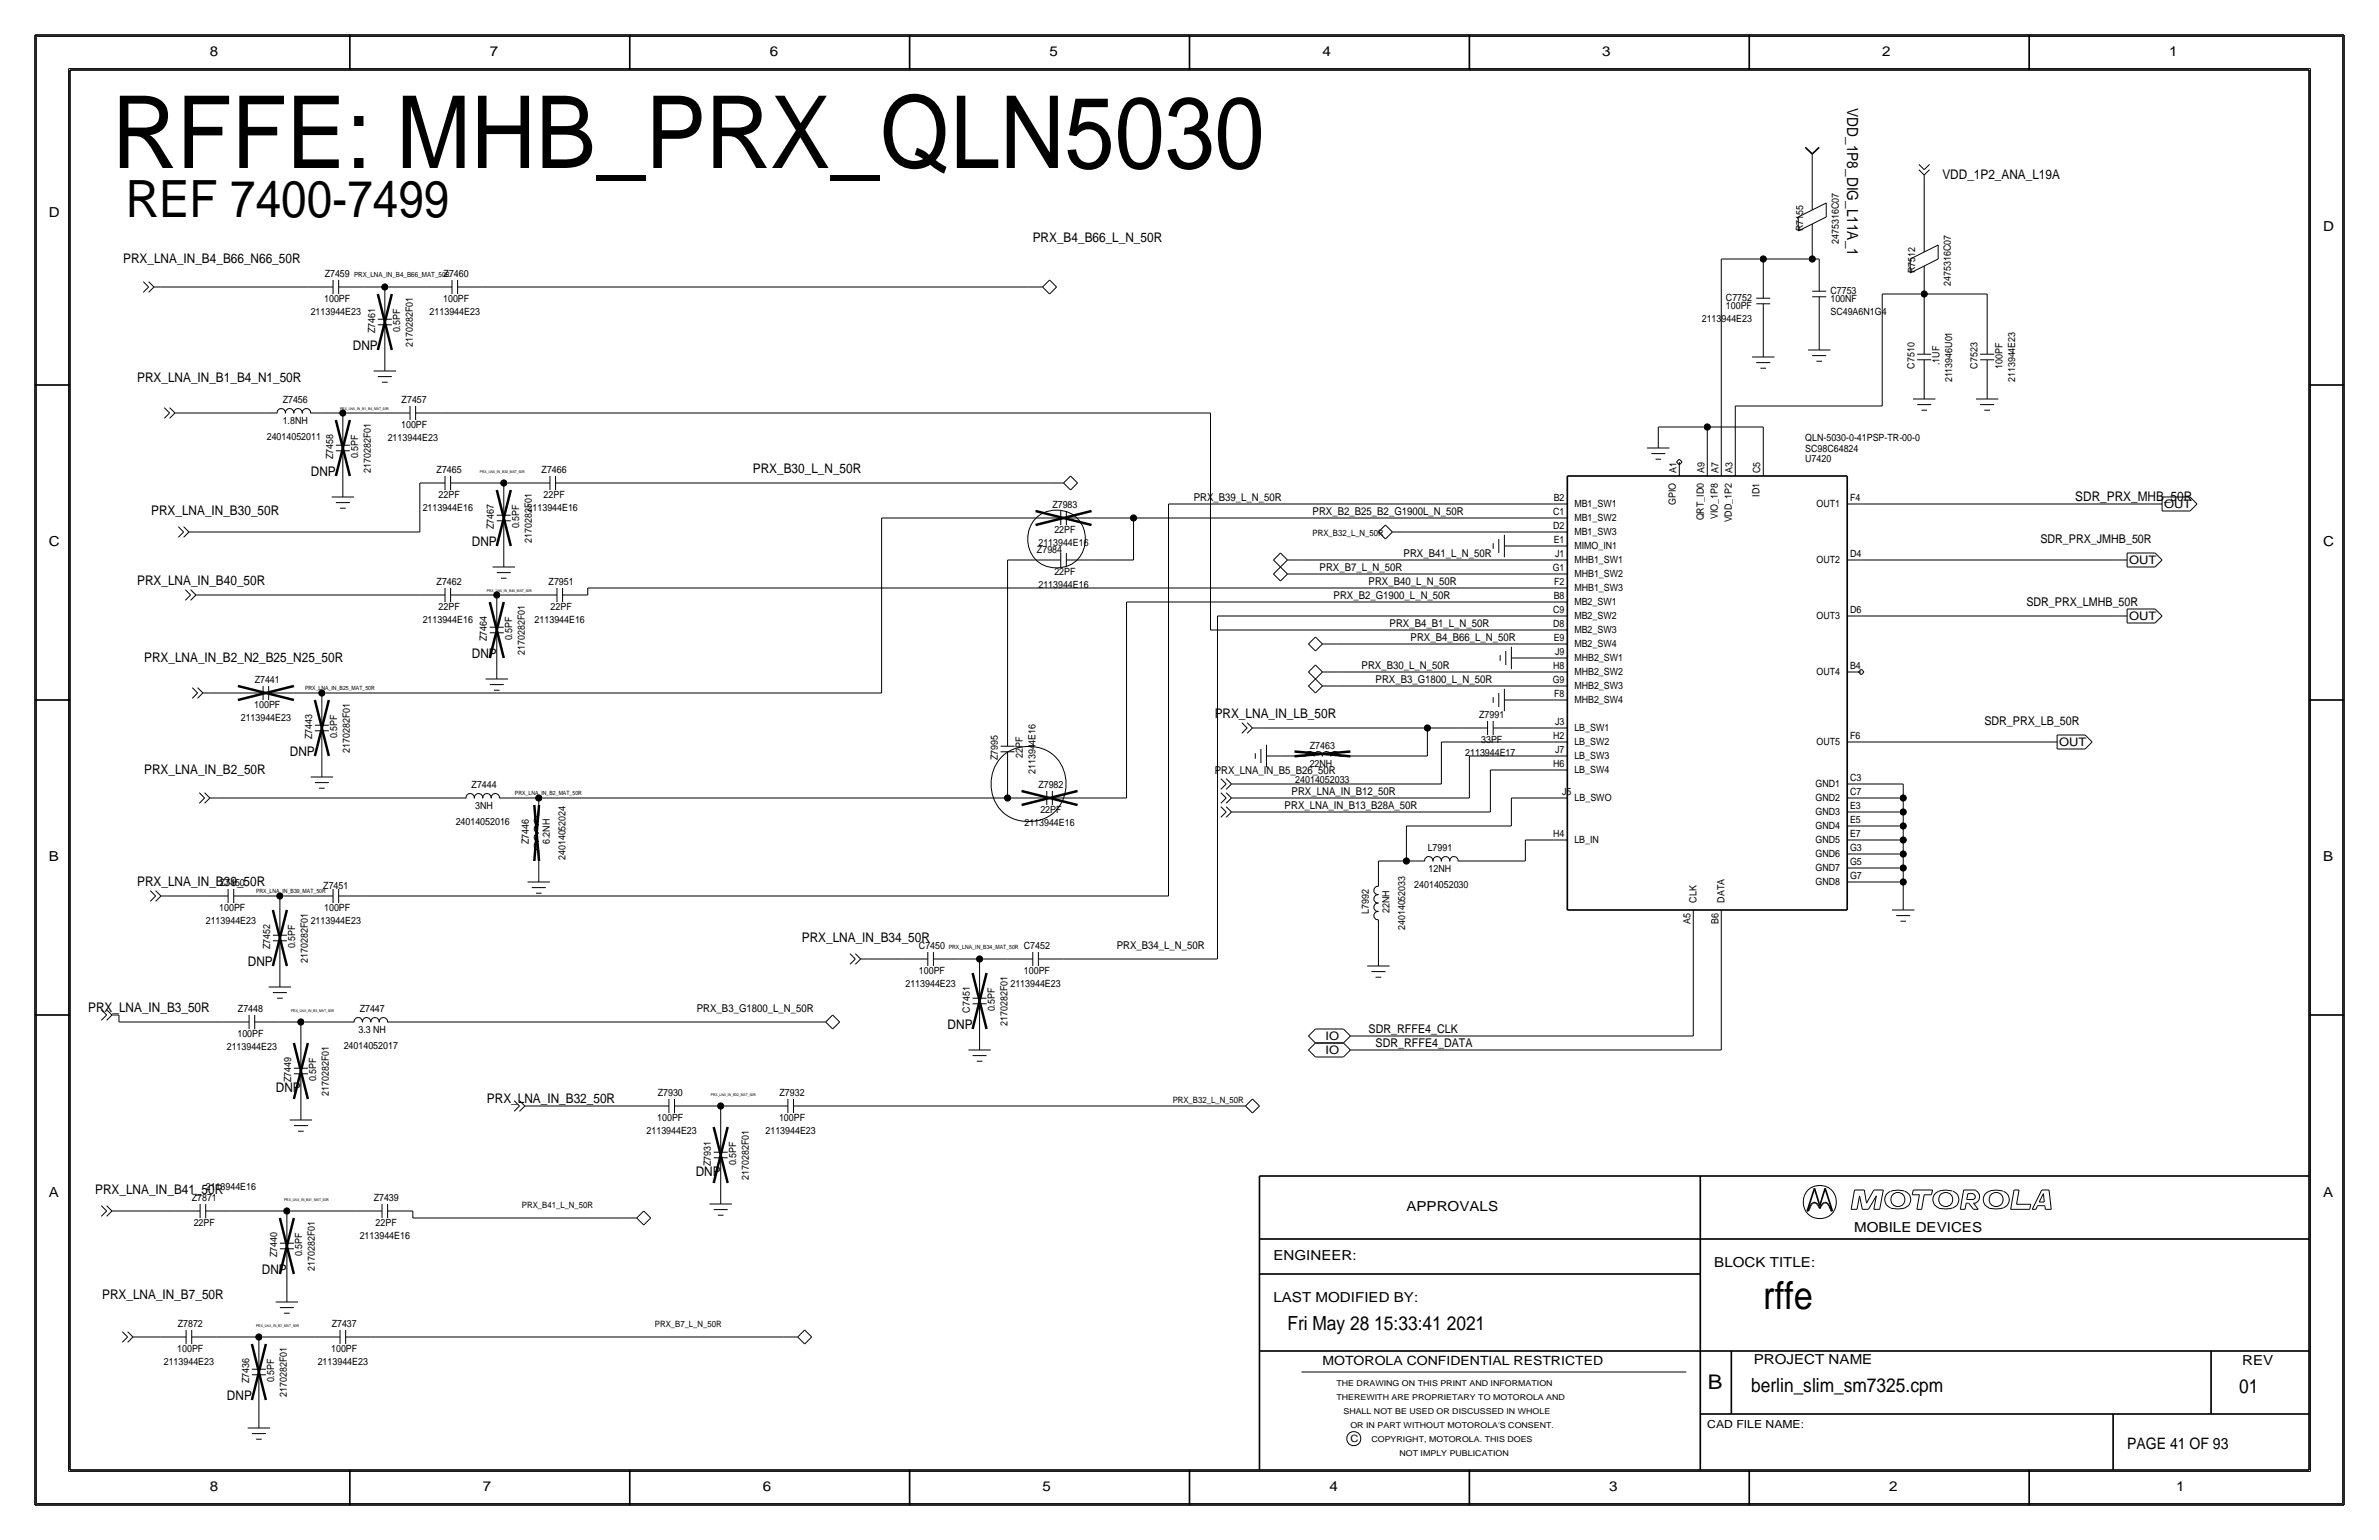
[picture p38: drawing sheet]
<svg xmlns="http://www.w3.org/2000/svg" width="432mm" height="279mm" viewBox="0 0 432 279" stroke-linecap="round" stroke-linejoin="round" font-family="sans-serif">
<defs><g id="words">
<text font-size="18.3" x="20.3" y="30.5">RFFE: MHB_PRX_QLN5030</text>
<text font-size="9.3" x="22.9" y="39.4">REF 7400-7499</text>
<text font-size="7" x="320" y="237.5">rffe</text>
<text font-size="3.7" x="310" y="252.1">B</text>
<g font-size="3.5">
<text x="233.7" y="241.3">Fri May 28 15:33:41 2021</text>
<text x="317.9" y="252.6">berlin_slim_sm7325.cpm</text>
<text x="406.4" y="252.7">01</text>
</g>
<text font-size="2.9" x="386.1" y="262.9">PAGE 41 OF 93</text>
<text font-size="2.8" x="335.3" y="19.6" transform="rotate(90 335.3 19.6)">VDD_1P8_DIG_L11A_1</text>
<g font-size="2.5">
<text x="38.1" y="10.2">8</text>
<text x="88.9" y="10.2">7</text>
<text x="139.7" y="10.2">6</text>
<text x="190.5" y="10.2">5</text>
<text x="240" y="10.2">4</text>
<text x="290.8" y="10.2">3</text>
<text x="341.6" y="10.2">2</text>
<text x="393.7" y="10.2">1</text>
<text x="8.9" y="39.4">D</text>
<text x="421.6" y="41.9">D</text>
<text x="8.9" y="99.1">C</text>
<text x="421.6" y="99.1">C</text>
<text x="8.9" y="156.2">B</text>
<text x="421.6" y="156.2">B</text>
<text x="8.9" y="217.2">A</text>
<text x="255.3" y="219.7">APPROVALS</text>
<text x="421.6" y="217.2">A</text>
<text x="336.5" y="223.5">MOBILE DEVICES</text>
<text x="231.1" y="228.6">ENGINEER:</text>
<text x="311.1" y="229.9">BLOCK TITLE:</text>
<text x="231.1" y="236.2">LAST MODIFIED BY:</text>
<text x="318.3" y="247.5">PROJECT NAME</text>
<text x="407" y="247.6">REV</text>
<text x="38.1" y="270.5">8</text>
<text x="87.6" y="270.5">7</text>
<text x="138.4" y="270.5">6</text>
<text x="189.2" y="270.5">5</text>
<text x="241.3" y="270.5">4</text>
<text x="292.1" y="270.5">3</text>
<text x="342.9" y="270.5">2</text>
<text x="395" y="270.5">1</text>
</g>
<g font-size="2.4">
<text x="352.6" y="32.5">VDD_1P2_ANA_L19A</text>
<text x="22.4" y="47.8">PRX_LNA_IN_B4_B66_N66_50R</text>
<text x="187.5" y="43.9">PRX_B4_B66_L_N_50R</text>
<text x="64.1" y="63.5">DNP</text>
<text x="24.9" y="69.3">PRX_LNA_IN_B1_B4_N1_50R</text>
<text x="56.4" y="86.4">DNP</text>
<text x="136.7" y="85.9">PRX_B30_L_N_50R</text>
<text x="27.4" y="93.5">PRX_LNA_IN_B30_50R</text>
<text x="376.7" y="90.9">SDR_PRX_MHB_50R</text>
<text x="85.6" y="99.1">DNP</text>
<text x="24.9" y="106.2">PRX_LNA_IN_B40_50R</text>
<text x="85.6" y="119.4">DNP</text>
<text x="26.2" y="120.1">PRX_LNA_IN_B2_N2_B25_N25_50R</text>
<text x="220.5" y="130.3">PRX_LNA_IN_LB_50R</text>
<text x="52.6" y="137.2">DNP</text>
<text x="26.2" y="140.5">PRX_LNA_IN_B2_50R</text>
<text x="24.9" y="160.8">PRX_LNA_IN_B39_50R</text>
<text x="145.5" y="170.9">PRX_LNA_IN_B34_50R</text>
<text x="45" y="175.3">DNP</text>
<text x="16" y="183.6">PRX_LNA_IN_B3_50R</text>
<text x="172" y="186.7">DNP</text>
<text x="50.1" y="198.1">DNP</text>
<text x="88.4" y="200.2">PRX_LNA_IN_B32_50R</text>
<text x="126.3" y="213.4">DNP</text>
<text x="17.3" y="216.7">PRX_LNA_IN_B41_50R</text>
<text x="47.5" y="231.1">DNP</text>
<text x="18.5" y="235.7">PRX_LNA_IN_B7_50R</text>
<text x="41.2" y="254">DNP</text>
</g>
<text font-size="2.3" x="240" y="247.6">MOTOROLA CONFIDENTIAL RESTRICTED</text>
<g font-size="2.2">
<text x="370.3" y="98.6">SDR_PRX_JMHB_50R</text>
<text x="367.8" y="110">SDR_PRX_LMHB_50R</text>
<text x="360.2" y="131.6">SDR_PRX_LB_50R</text>
<text x="248.4" y="187.5">SDR_RFFE4_CLK</text>
<text x="249.7" y="190">SDR_RFFE4_DATA</text>
</g>
<g font-size="2.1">
<text x="392.8" y="92.3">OUT</text>
<text x="386.4" y="102.4">OUT</text>
<text x="386.4" y="112.6">OUT</text>
<text x="373.7" y="135.4">OUT</text>
<text x="240.6" y="188.7">IO</text>
<text x="240.6" y="191.2">IO</text>
</g>
<g font-size="2">
<text x="216.7" y="90.9">PRX_B39_L_N_50R</text>
<text x="238.3" y="93.5">PRX_B2_B25_B2_G1900L_N_50R</text>
<text x="254.8" y="101.1">PRX_B41_L_N_50R</text>
<text x="239.5" y="103.6">PRX_B7_L_N_50R</text>
<text x="248.4" y="106.2">PRX_B40_L_N_50R</text>
<text x="242.1" y="108.7">PRX_B2_G1900_L_N_50R</text>
<text x="252.2" y="113.8">PRX_B4_B1_L_N_50R</text>
<text x="256" y="116.3">PRX_B4_B66_L_N_50R</text>
<text x="247.1" y="121.4">PRX_B30_L_N_50R</text>
<text x="249.7" y="124">PRX_B3_G1800_L_N_50R</text>
<text x="220.5" y="140.5">PRX_LNA_IN_B5_B26_50R</text>
<text x="233.2" y="146.8">PRX_LNA_IN_B13_B28A_50R</text>
<text x="234.4" y="144.3">PRX_LNA_IN_B12_50R</text>
<text x="202.7" y="172.2">PRX_B34_L_N_50R</text>
<text x="126.5" y="183.6">PRX_B3_G1800_L_N_50R</text>
<text x="309.9" y="259.1">CAD FILE NAME:</text>
</g>
<g font-size="1.8">
<text x="327.3" y="42" transform="rotate(-90 327.3 42)">R7155</text>
<text x="333.8" y="44.2" transform="rotate(-90 333.8 44.2)">2475316C07</text>
<text x="58.9" y="50.3">Z7459</text>
<text x="80.5" y="50.3">Z7460</text>
<text x="332.2" y="53.3">C7753</text>
<text x="347.6" y="49.6" transform="rotate(-90 347.6 49.6)">R7512</text>
<text x="354.1" y="51.9" transform="rotate(-90 354.1 51.9)">2475316C07</text>
<text x="56.4" y="57.2">2113944E23</text>
<text x="58.8" y="54.9">100PF</text>
<text x="78" y="57.1">2113944E23</text>
<text x="80.4" y="54.9">100PF</text>
<text x="308.9" y="58.4">2113944E23</text>
<text x="313.3" y="56.1">100PF</text>
<text x="313.3" y="54.6">C7752</text>
<text x="332.2" y="57.1">SC49A6N1G4</text>
<text x="332.2" y="54.9">100NF</text>
<text x="68.1" y="60.4" transform="rotate(-90 68.1 60.4)">Z7461</text>
<text x="72.6" y="60.3" transform="rotate(-90 72.6 60.3)">0.5PF</text>
<text x="74.9" y="62.9" transform="rotate(-90 74.9 62.9)">2170282F01</text>
<text x="347.5" y="66.9" transform="rotate(-90 347.5 66.9)">C7510</text>
<text x="352" y="66.3" transform="rotate(-90 352 66.3)">.1UF</text>
<text x="354.3" y="69.4" transform="rotate(-90 354.3 69.4)">2113946U01</text>
<text x="358.9" y="66.9" transform="rotate(-90 358.9 66.9)">C7523</text>
<text x="363.5" y="66.9" transform="rotate(-90 363.5 66.9)">100PF</text>
<text x="365.8" y="69.3" transform="rotate(-90 365.8 69.3)">2113944E23</text>
<text x="51.3" y="73.2">Z7456</text>
<text x="51.3" y="77">1.8NH</text>
<text x="72.8" y="77.7">100PF</text>
<text x="72.9" y="73.2">Z7457</text>
<text x="48.4" y="79.8">24014052011</text>
<text x="60.5" y="83.3" transform="rotate(-90 60.5 83.3)">Z7458</text>
<text x="65" y="83.2" transform="rotate(-90 65 83.2)">0.5PF</text>
<text x="70.4" y="80">2113944E23</text>
<text x="327.7" y="80">QLN-5030-0-41PSP-TR-00-0</text>
<text x="327.7" y="82">SC98C64824</text>
<text x="327.7" y="83.8">U7420</text>
<text x="67.3" y="85.8" transform="rotate(-90 67.3 85.8)">2170282F01</text>
<text x="79.3" y="85.9">Z7465</text>
<text x="98.3" y="85.9">Z7466</text>
<text x="304.3" y="85.9" transform="rotate(-90 304.3 85.9)">A1</text>
<text x="309.4" y="85.9" transform="rotate(-90 309.4 85.9)">A9</text>
<text x="311.9" y="85.9" transform="rotate(-90 311.9 85.9)">A7</text>
<text x="314.5" y="85.9" transform="rotate(-90 314.5 85.9)">A3</text>
<text x="319.5" y="85.9" transform="rotate(-90 319.5 85.9)">C5</text>
<text x="76.7" y="92.7">2113944E16</text>
<text x="79.6" y="90.4">22PF</text>
<text x="94.2" y="95.9" transform="rotate(-90 94.2 95.9)">0.5PF</text>
<text x="95.8" y="92.7">2113944E16</text>
<text x="98.7" y="90.4">22PF</text>
<text x="191" y="92.2">Z7983</text>
<text x="281.9" y="93.5">C1</text>
<text x="282" y="90.9">B2</text>
<text x="285.8" y="94.5">MB1_SW2</text>
<text x="285.8" y="92">MB1_SW1</text>
<text x="304.2" y="91.7" transform="rotate(-90 304.2 91.7)">GPIO</text>
<text x="309.3" y="94.4" transform="rotate(-90 309.3 94.4)">QRT_ID0</text>
<text x="311.8" y="94.2" transform="rotate(-90 311.8 94.2)">VIO_1P8</text>
<text x="314.4" y="94.8" transform="rotate(-90 314.4 94.8)">VDD_1P2</text>
<text x="319.3" y="90.1" transform="rotate(-90 319.3 90.1)">ID1</text>
<text x="329.7" y="92">OUT1</text>
<text x="335.8" y="90.9">F4</text>
<text x="89.7" y="96" transform="rotate(-90 89.7 96)">Z7467</text>
<text x="96.5" y="98.5" transform="rotate(-90 96.5 98.5)">2170282F01</text>
<text x="188.2" y="100.3">Z7984</text>
<text x="188.5" y="99.1">2113944E16</text>
<text x="191.4" y="96.8">22PF</text>
<text x="281.9" y="96">D2</text>
<text x="282" y="98.6">E1</text>
<text x="282.3" y="101.1">J1</text>
<text x="285.8" y="97.1">MB1_SW3</text>
<text x="285.8" y="99.6">MIMO_IN1</text>
<text x="335.8" y="101.1">D4</text>
<text x="79.3" y="106.2">Z7462</text>
<text x="99.6" y="106.2">Z7951</text>
<text x="188.5" y="106.7">2113944E16</text>
<text x="191.4" y="104.4">22PF</text>
<text x="281.8" y="103.6">G1</text>
<text x="282.1" y="106.2">F2</text>
<text x="285.8" y="107.2">MHB1_SW3</text>
<text x="285.8" y="102.2">MHB1_SW1</text>
<text x="285.8" y="104.7">MHB1_SW2</text>
<text x="329.7" y="102.2">OUT2</text>
<text x="76.7" y="113">2113944E16</text>
<text x="79.6" y="110.7">22PF</text>
<text x="97" y="113">2113944E16</text>
<text x="99.9" y="110.7">22PF</text>
<text x="281.9" y="113.8">D8</text>
<text x="281.9" y="111.2">C9</text>
<text x="282" y="108.7">B8</text>
<text x="285.8" y="112.3">MB2_SW2</text>
<text x="285.8" y="109.8">MB2_SW1</text>
<text x="329.7" y="112.3">OUT3</text>
<text x="335.8" y="111.3">D6</text>
<text x="88.4" y="116.3" transform="rotate(-90 88.4 116.3)">Z7464</text>
<text x="93" y="116.2" transform="rotate(-90 93 116.2)">0.5PF</text>
<text x="95.2" y="118.8" transform="rotate(-90 95.2 118.8)">2170282F01</text>
<text x="282" y="116.3">E9</text>
<text x="282.3" y="118.9">J9</text>
<text x="285.8" y="114.9">MB2_SW3</text>
<text x="285.8" y="117.4">MB2_SW4</text>
<text x="285.8" y="119.9">MHB2_SW1</text>
<text x="46.2" y="124">Z7441</text>
<text x="281.8" y="124">G9</text>
<text x="281.9" y="121.4">H8</text>
<text x="285.8" y="125">MHB2_SW3</text>
<text x="285.8" y="122.5">MHB2_SW2</text>
<text x="329.7" y="122.5">OUT4</text>
<text x="335.8" y="121.4">B4</text>
<text x="43.7" y="130.8">2113944E23</text>
<text x="46.1" y="128.5">100PF</text>
<text x="268.5" y="130.4">Z7991</text>
<text x="282.1" y="126.5">F8</text>
<text x="282.3" y="131.6">J3</text>
<text x="285.8" y="127.6">MHB2_SW4</text>
<text x="56.6" y="134.1" transform="rotate(-90 56.6 134.1)">Z7443</text>
<text x="61.2" y="134" transform="rotate(-90 61.2 134)">0.5PF</text>
<text x="63.5" y="136.6" transform="rotate(-90 63.5 136.6)">2170282F01</text>
<text x="181.1" y="137.9" transform="rotate(-90 181.1 137.9)">Z7995</text>
<text x="185.7" y="137.6" transform="rotate(-90 185.7 137.6)">22PF</text>
<text x="237.7" y="135.9">Z7463</text>
<text x="265.9" y="137.2">2113944E17</text>
<text x="268.8" y="134.9">33PF</text>
<text x="281.9" y="134.1">H2</text>
<text x="282.3" y="136.7">J7</text>
<text x="285.8" y="132.6">LB_SW1</text>
<text x="285.8" y="137.7">LB_SW3</text>
<text x="285.8" y="135.2">LB_SW2</text>
<text x="329.7" y="135.2">OUT5</text>
<text x="335.8" y="134.1">F6</text>
<text x="85.6" y="143">Z7444</text>
<text x="188" y="140.5" transform="rotate(-90 188 140.5)">2113944E16</text>
<text x="188.5" y="143">Z7982</text>
<text x="235.1" y="142">24014052033</text>
<text x="237.7" y="139.2">22NH</text>
<text x="281.9" y="139.2">H6</text>
<text x="285.8" y="140.3">LB_SW4</text>
<text x="329.5" y="142.8">GND1</text>
<text x="335.8" y="141.7">C3</text>
<text x="82.7" y="149.6">24014052016</text>
<text x="86.3" y="146.8">3NH</text>
<text x="185.9" y="149.9">2113944E16</text>
<text x="188.8" y="147.6">22PF</text>
<text x="283.5" y="144.3">J5</text>
<text x="285.8" y="145.3">LB_SWO</text>
<text x="329.5" y="147.9">GND3</text>
<text x="329.5" y="145.3">GND2</text>
<text x="335.8" y="144.3">C7</text>
<text x="335.8" y="149.3">E5</text>
<text x="335.8" y="146.8">E3</text>
<text x="96" y="153.2" transform="rotate(-90 96 153.2)">Z7446</text>
<text x="99.8" y="153.2" transform="rotate(-90 99.8 153.2)">6.2NH</text>
<text x="259.1" y="154.5">L7991</text>
<text x="281.9" y="151.9">H4</text>
<text x="285.8" y="153">LB_IN</text>
<text x="329.5" y="155.5">GND6</text>
<text x="329.5" y="153">GND5</text>
<text x="329.5" y="150.4">GND4</text>
<text x="335.8" y="154.4">G3</text>
<text x="335.8" y="151.9">E7</text>
<text x="39.9" y="160.8">Z7450</text>
<text x="58.7" y="161.3">Z7451</text>
<text x="102.6" y="156.1" transform="rotate(-90 102.6 156.1)">24014052024</text>
<text x="256.7" y="161">24014052030</text>
<text x="259.3" y="158.2">12NH</text>
<text x="329.5" y="160.6">GND8</text>
<text x="329.5" y="158">GND7</text>
<text x="335.8" y="159.5">G7</text>
<text x="335.8" y="157">G5</text>
<text x="37.3" y="167.6">2113944E23</text>
<text x="39.8" y="165.4">100PF</text>
<text x="56.4" y="167.6">2113944E23</text>
<text x="58.8" y="165.4">100PF</text>
<text x="248.5" y="165.8" transform="rotate(-90 248.5 165.8)">L7992</text>
<text x="252.2" y="165.6" transform="rotate(-90 252.2 165.6)">22NH</text>
<text x="306.8" y="167.6" transform="rotate(-90 306.8 167.6)">A5</text>
<text x="307.9" y="163.8" transform="rotate(-90 307.9 163.8)">CLK</text>
<text x="311.9" y="167.6" transform="rotate(-90 311.9 167.6)">B6</text>
<text x="313" y="163.8" transform="rotate(-90 313 163.8)">DATA</text>
<text x="49" y="172.2" transform="rotate(-90 49 172.2)">Z7452</text>
<text x="53.6" y="172.1" transform="rotate(-90 53.6 172.1)">0.5PF</text>
<text x="166.8" y="172.2">C7450</text>
<text x="185.8" y="172.2">C7452</text>
<text x="255" y="168.8" transform="rotate(-90 255 168.8)">24014052033</text>
<text x="55.9" y="174.7" transform="rotate(-90 55.9 174.7)">2170282F01</text>
<text x="164.3" y="179.1">2113944E23</text>
<text x="166.8" y="176.8">100PF</text>
<text x="183.4" y="179.1">2113944E23</text>
<text x="185.8" y="176.8">100PF</text>
<text x="43.2" y="183.6">Z7448</text>
<text x="65.3" y="183.6">Z7447</text>
<text x="176" y="183.7" transform="rotate(-90 176 183.7)">C7451</text>
<text x="180.6" y="183.5" transform="rotate(-90 180.6 183.5)">0.5PF</text>
<text x="41.2" y="190.5">2113944E23</text>
<text x="43.1" y="188.2">100PF</text>
<text x="62.4" y="190.2">24014052017</text>
<text x="65.1" y="187.5">3.3 NH</text>
<text x="182.9" y="186.1" transform="rotate(-90 182.9 186.1)">2170282F01</text>
<text x="52.8" y="196.3" transform="rotate(-90 52.8 196.3)">Z7449</text>
<text x="57.4" y="196.2" transform="rotate(-90 57.4 196.2)">0.5PF</text>
<text x="59.7" y="198.8" transform="rotate(-90 59.7 198.8)">2170282F01</text>
<text x="119.3" y="203.5">100PF</text>
<text x="119.4" y="198.9">Z7930</text>
<text x="141.4" y="203.5">100PF</text>
<text x="141.5" y="198.9">Z7932</text>
<text x="117.4" y="205.7">2113944E23</text>
<text x="138.9" y="205.7">2113944E23</text>
<text x="37.3" y="215.9">2113944E16</text>
<text x="129" y="211.6" transform="rotate(-90 129 211.6)">Z7931</text>
<text x="133.6" y="211.4" transform="rotate(-90 133.6 211.4)">0.5PF</text>
<text x="135.9" y="214.1" transform="rotate(-90 135.9 214.1)">2170282F01</text>
<text x="34.8" y="217.9">Z7871</text>
<text x="67.8" y="217.9">Z7439</text>
<text x="35.2" y="222.5">22PF</text>
<text x="54.9" y="228" transform="rotate(-90 54.9 228)">0.5PF</text>
<text x="65.3" y="224.8">2113944E16</text>
<text x="68.2" y="222.5">22PF</text>
<text x="50.3" y="228.1" transform="rotate(-90 50.3 228.1)">Z7440</text>
<text x="57.1" y="230.6" transform="rotate(-90 57.1 230.6)">2170282F01</text>
<text x="32.2" y="245.4">100PF</text>
<text x="32.3" y="240.8">Z7872</text>
<text x="60.1" y="245.4">100PF</text>
<text x="60.2" y="240.8">Z7437</text>
<text x="29.7" y="247.6">2113944E23</text>
<text x="45.2" y="250.9" transform="rotate(-90 45.2 250.9)">Z7436</text>
<text x="49.8" y="250.8" transform="rotate(-90 49.8 250.8)">0.5PF</text>
<text x="57.7" y="247.6">2113944E23</text>
<text x="52.1" y="253.4" transform="rotate(-90 52.1 253.4)">2170282F01</text>
<text x="245.1" y="261.6">C</text>
</g>
<g font-size="1.6">
<text x="238.3" y="97.3">PRX_B32_L_N_50R</text>
<text x="212.9" y="200.2">PRX_B32_L_N_50R</text>
<text x="94.7" y="219.2">PRX_B41_L_N_50R</text>
<text x="118.9" y="240.8">PRX_B7_L_N_50R</text>
</g>
<g font-size="1.5">
<text x="242.6" y="251.5">THE DRAWING ON THIS PRINT AND INFORMATION</text>
<text x="242.6" y="254">THEREWITH ARE PROPRIETARY TO MOTOROLA AND</text>
<text x="243.8" y="256.5">SHALL NOT BE USED OR DISCUSSED IN WHOLE</text>
<text x="245.1" y="259.1">OR IN PART WITHOUT MOTOROLA'S CONSENT.</text>
<text x="248.9" y="261.6">COPYRIGHT, MOTOROLA. THIS DOES</text>
<text x="254" y="264.2">NOT IMPLY PUBLICATION</text>
</g>
<text font-size="1.3" x="64.3" y="50.3">PRX_LNA_IN_B4_B66_MAT_50R</text>
<g font-size="1.1">
<text x="55.4" y="125.2">PRX_LNA_IN_B25_MAT_50R</text>
<text x="93.5" y="144.3">PRX_LNA_IN_B2_MAT_50R</text>
<text x="46.5" y="162.1">PRX_LNA_IN_B39_MAT_50R</text>
<text x="172.2" y="172.2">PRX_LNA_IN_B34_MAT_50R</text>
</g>
<g font-size=".7">
<text x="61.7" y="74.4">PRX_LNA_IN_B1_B4_MAT_50R</text>
<text x="87.1" y="85.9">PRX_LNA_IN_B30_MAT_50R</text>
<text x="88.4" y="107.4">PRX_LNA_IN_B40_MAT_50R</text>
<text x="52.8" y="183.6">PRX_LNA_IN_B3_MAT_50R</text>
<text x="129" y="198.9">PRX_LNA_IN_B32_MAT_50R</text>
<text x="51.6" y="217.9">PRX_LNA_IN_B41_MAT_50R</text>
<text x="46.5" y="240.8">PRX_LNA_IN_B7_MAT_50R</text>
</g>
</g></defs>
<g fill="none" stroke="#000" stroke-width=".18">
<path d="M6.6 6.6h418.6zM6.6 6.6v266.2zM12.4 12.4v254.6zM12.4 12.4h407zM419.4 12.4v254.6zM425.2 6.6v266.2zM326.4 39.4l5.1-2.6zM326.4 39.4v2.5zM328.9 30.5v3.8zM328.9 27.9v2.6zM328.9 34.3v3.8zM331.5 36.8v2.6z"/>
<path d="M348.3 29.8l.9 1zM348.3 30.8l.9 .9zM349.2 33v8.9zM349.2 30.8l1-1zM349.2 31.8l1-1zM349.2 31.8v1.2zM26 51.1l1 1zM27 52.1l-1 .9zM27 51.1l.9 1zM27.9 52.1l-.9 .9zM27.9 52.1h1.3zM29.2 52.1h26.7z"/>
<path d="M55.9 52.1h4.6zM60.5 50.8v2.5zM61.5 52.1h4.5zM61.5 50.8v2.5zM66 52.1h3.8zM68.6 58.9h2.5zM68.6 57.9h2.5zM69.8 52.1h7.7zM69.8 52.1v1.2zM69.8 58.9v4.6zM69.8 53.3v4.6zM77.5 52.1h4.5z"/>
<path d="M82 50.8v2.5zM83.1 52.1h4.5zM83.1 50.8v2.5zM87.6 52.1h99.1zM186.7 52.1h2.5zM189.2 52.1l1.3 1.2zM189.2 52.1l1.3-1.3zM190.5 50.8l1.3 1.3zM191.8 52.1l-1.3 1.2zM312.4 47h7.6zM312.4 47v36.8zM318.8 54.1h2.5z"/>
<path d="M318.8 55.1h2.5zM320 59.7v2.5zM320 47h8.9zM320 47v2.5zM320 55.1v4.6zM320 49.5v4.6zM326.4 41.9l5.1-2.5zM328.9 52.8h2.6zM328.9 44.5v2.5zM328.9 47h1.3zM328.9 40.6v3.8zM328.9 53.8h2.6z"/>
<path d="M330.2 58.4v2.6zM330.2 47v1.3zM330.2 53.8v4.6zM330.2 48.3v4.5zM341.6 53.3h7.6zM341.6 53.3v20.4zM346.7 47v2.5zM346.7 47l5.1-2.6zM346.7 49.5l5.1-2.5zM349.2 53.3h11.5zM349.2 52.1v1.2zM349.2 53.3v6.4z"/>
<path d="M349.2 59.7v4.6zM349.2 48.3v3.8zM349.2 41.9v3.8zM351.8 44.4v2.6zM360.7 53.3v6.4zM360.7 59.7v4.6zM29.8 75.9l1-1zM29.8 74l1 .9zM30.8 74l.9 .9zM31.7 74.9l-.9 1zM31.7 74.9h1.3zM33 74.9h15.3z"/>
<path d="M48.3 74.9h2zM50.3 75a.75 .75 0 0 1 .7-.9 .75 .75 0 0 1 .8 .9M51.8 75a.75 .75 0 0 1 .8-.9 .75 .75 0 0 1 .7 .9M53.3 75a.75 .75 0 0 1 .8-.9 .75 .75 0 0 1 .7 .9M54.9 75a.75 .75 0 0 1 .7-.9 .75 .75 0 0 1 .7 .9M56.4 74.9h2zM58.4 74.9h3.8zM62.2 74.9h7.6zM62.2 74.9v1.3zM62.2 76.2v4.6zM67.8 67.3h4.1zM68.6 68.3h2.5z"/>
<path d="M69.3 69.3h1.1zM69.8 63.5v1.3zM69.8 74.9h4.6zM69.8 64.8v2.5zM74.4 73.7v2.5zM75.4 74.9h4.6zM75.4 73.7v2.5zM80 74.9h139.7zM219.7 74.9v39.4zM301 77.5v1.2zM301 78.7v2.6zM301 77.5h8.9z"/>
<path d="M309.9 77.5h10.1zM309.9 77.5v6.3zM315 73.7v10.1zM315 73.7h26.6zM318 64.8h4.1zM318.8 65.8h2.5zM319.5 66.8h1zM320 77.5v6.3zM320 62.2v2.6zM328.2 63.5h4zM328.9 64.5h2.6zM329.7 65.5h1z"/>
<path d="M330.2 61v2.5zM347.2 72.4h4.1zM348 64.3h2.5zM348 73.4h2.5zM348 65.3h2.5zM348.7 74.4h1.1zM349.2 65.3v4.5zM349.2 69.9v2.5zM358.6 72.4h4.1zM359.4 65.3h2.5zM359.4 73.4h2.5zM359.4 64.3h2.5z"/>
<path d="M360.2 74.4h1zM360.7 69.9v2.5zM360.7 65.3v4.5zM32.4 97.5l.9-1zM32.4 95.6l.9 .9zM33.3 95.6l1 .9zM33.3 97.5l1-1zM34.3 96.5h1.3zM35.6 96.5h40.6zM60.2 90.2h4.1zM61 91.2h2.5zM61 80.8h2.5z"/>
<path d="M61 81.8h2.5zM61.7 92.2h1zM62.2 86.4v1.2zM62.2 87.6v2.6zM62.2 81.8v4.6zM76.2 87.6v8.9zM76.2 87.6h4.6zM80.8 86.4v2.5zM81.8 87.6h4.6zM81.8 86.4v2.5zM86.4 87.6h5zM90.2 93.5h2.5z"/>
<path d="M90.2 94.5h2.5zM91.4 99.1v1.2zM91.4 87.6h3.9zM91.4 87.6v1.3zM91.4 94.5v4.6zM91.4 88.9v4.6zM95.2 87.6h4.6zM99.8 86.4v2.5zM100.8 87.6h4.6zM100.8 86.4v2.5zM105.4 87.6h85.1zM160 94h28z"/>
<path d="M160 94v31.7zM188 94h4.5zM190.5 87.6h2.5zM192.5 92.7v2.5zM193 87.6l1.3 1.3zM193 87.6l1.3-1.2zM193.5 94h4.6zM193.5 92.7v2.5zM194.3 86.4l1.3 1.2zM195.6 87.6l-1.3 1.3zM198.1 94h7.6zM205.7 94h76.2z"/>
<path d="M205.7 94v7.6zM212.1 91.4h69.8zM212.1 91.4v71.2zM250.2 96.5l1.3 1.3zM251.5 95.2l-1.3 1.3zM251.5 95.2l1.2 1.3zM252.7 96.5h2.6zM252.7 96.5l-1.2 1.3zM255.3 96.5h26.6zM271 98.6v1zM272 97.8v2.5zM273 99.1h2.6z"/>
<path d="M273 97v4.1zM275.6 99.1h6.3zM281.9 99.1h2.6zM281.9 96.5h2.6zM281.9 94h2.6zM281.9 91.4h2.6zM299 81.3h4zM299.7 82.3h2.6zM300.5 83.3h1zM304.3 83.8l.5-.5zM304.3 83.8l.5 .5zM304.8 83.3l.5 .5z"/>
<path d="M304.8 83.8v2.6zM305.3 83.8l-.5 .5zM309.9 83.8v2.6zM312.4 83.8v2.6zM315 83.8v2.6zM320 83.8v2.6zM335.3 91.4h2.5zM337.8 91.4h52.1zM389.9 91.4h2.5zM392.4 90.2h5.1zM392.4 92.7h5.1zM392.4 90.2v2.5z"/>
<path d="M397.5 90.2l1.3 1.2zM398.8 91.4l-1.3 1.3zM33.6 107l1 1zM34.6 107.9l-1 1zM34.6 107l1 1zM35.6 107.9l-1 1zM35.6 107.9h1.2zM36.8 107.9h39.4zM76.2 107.9h4.6zM80.8 106.7v2.5zM81.8 107.9h4.6zM81.8 106.7v2.5z"/>
<path d="M86.4 107.9h3.8zM88.9 114.8h2.5zM88.9 113.8h2.5zM89.4 102.9h4.1zM90.2 103.9h2.5zM90.2 119.4v1.2zM90.2 107.9h6.3zM90.2 108v1.2zM90.2 114.8v4.6zM90.2 109.2v4.6zM90.9 104.9h1zM91.4 100.3v2.6z"/>
<path d="M96.5 107.9h4.6zM101.1 106.7v2.5zM102.1 107.9h4.6zM102.1 106.7v2.5zM106.7 106.7h175.2zM106.7 106.7v1.2zM182.9 101.6h5.1zM182.9 101.6v29.2zM188 101.6h4.5zM192.5 100.3v2.6zM193.5 101.6h4.6zM193.5 100.3v2.6z"/>
<path d="M198.1 101.6h7.6zM204.5 109.2h77.4zM204.5 109.2v35.6zM219.7 114.3h62.2zM221 111.8h60.9zM221 111.8v62.2zM231.1 104.1l1.3 1.3zM231.1 101.6l1.3 1.3zM232.4 102.9l-1.3 1.2zM232.4 100.3l-1.3 1.3zM232.4 102.9l1.3 1.2zM232.4 100.3l1.3 1.3z"/>
<path d="M233.7 104.1h2.5zM233.7 101.6h2.5zM233.7 104.1l-1.3 1.3zM233.7 101.6l-1.3 1.3zM236.2 104.1h45.7zM236.2 101.6h45.7zM237.5 116.8l1.3 1.3zM238.8 115.6l-1.3 1.2zM238.8 115.6l1.2 1.2zM240 116.8h2.6zM240 116.8l-1.2 1.3zM242.6 116.8h39.3z"/>
<path d="M272.3 118.9v1zM273.3 118.1v2.5zM274.3 119.4h2.6zM274.3 117.3v4.1zM276.9 119.4h5zM281.9 119.4h2.6zM281.9 116.8h2.6zM281.9 114.3h2.6zM281.9 111.8h2.6zM281.9 109.2h2.6zM281.9 106.7h2.6zM281.9 104.1h2.6z"/>
<path d="M281.9 101.6h2.6zM335.3 111.8h2.5zM335.3 101.6h2.5zM337.8 111.8h45.7zM337.8 101.6h45.7zM383.5 111.8h2.6zM383.5 101.6h2.6zM386.1 110.5h5.1zM386.1 113h5.1zM386.1 110.5v2.5zM386.1 100.3h5.1zM386.1 102.9h5.1z"/>
<path d="M386.1 100.3v2.6zM391.2 110.5l1.2 1.3zM391.2 100.3l1.2 1.3zM392.4 111.8l-1.2 1.2zM392.4 101.6l-1.2 1.3zM34.9 124.8l1 .9zM35.9 125.7l-1 1zM35.9 124.8l.9 .9zM36.8 125.7l-.9 1zM36.8 125.7h1.3zM38.1 125.7h5.1zM43.2 125.7h4.6z"/>
<path d="M47.8 124.5v2.5zM48.8 125.7h4.5zM48.8 124.5v2.5zM53.3 125.7h5.1zM57.1 131.6h2.6zM57.1 132.6h2.6zM58.4 137.2v1.2zM58.4 125.7h101.6zM58.4 125.7v1.3zM58.4 138.4v2.6zM58.4 132.6v4.6zM58.4 127v4.6z"/>
<path d="M88.1 123.2h4.1zM88.9 124.2h2.5zM89.7 125.2h1zM90.2 120.7v2.5zM181.6 136.4h2.5zM181.6 135.4h2.5zM181.8 137.3a7 7 0 0 1 11.1 2 6.8 6.8 0 0 1-.8 7.3 6.8 6.8 0 0 1-6.9 2.3 6.9 6.9 0 0 1-4.2-10.6zM182.9 136.4v4.6zM182.9 130.8v4.6zM225.4 131.1l1 1zM226.4 132.1l-1 .9zM226.4 131.1l.9 1z"/>
<path d="M227.3 132.1l-.9 .9zM227.3 132.1h1.3zM227.8 136.7v1zM228.6 132.1h30.5zM228.9 135.9v2.5zM229.9 137.2h2.5zM229.9 135.1v4.1zM232.4 137.2h2.5zM235 137.2h2zM237 137.2a.75 .75 0 0 1 .7-.8 .75 .75 0 0 1 .8 .8M237.5 124.5l1.3 1.2zM237.5 121.9l1.3 1.3z"/>
<path d="M238.5 137.2a.75 .75 0 0 1 .7-.8 .75 .75 0 0 1 .8 .8M238.8 123.2l-1.3 1.3zM238.8 120.7l-1.3 1.2zM238.8 123.2l1.2 1.3zM238.8 120.7l1.2 1.2zM240 124.5h2.6zM240 121.9h2.6zM240 137.2a.75 .75 0 0 1 .8-.8 .75 .75 0 0 1 .7 .8M240 124.5l-1.2 1.2zM240 121.9l-1.2 1.3zM241.6 137.2a.75 .75 0 0 1 .7-.8 .75 .75 0 0 1 .7 .8M242.6 121.9h39.3z"/>
<path d="M242.6 124.5h39.3zM243.1 137.2h2zM245.1 137.2h14zM259.1 132.1h6.3zM259.1 132.1v5.1zM261.6 134.6h20.3zM261.6 134.6v7.6zM265.4 132.1h4.6zM266.7 137.2h15.2zM266.7 137.2v7.6zM270 130.8v2.5zM270.5 139.7h11.4z"/>
<path d="M270.5 139.7v7.6zM271 132.1h4.6zM271 130.8v2.5zM271 126.5v1zM272 125.7v2.6zM273 127h2.6zM273 125v4zM275.6 127h6.3zM275.6 132.1h6.3zM281.9 127h2.6zM281.9 124.5h2.6zM281.9 121.9h2.6z"/>
<path d="M281.9 139.7h2.6zM281.9 137.2h2.6zM281.9 134.6h2.6zM281.9 132.1h2.6zM335.3 134.6h2.5zM335.3 121.9h2.5zM337.3 121.9l.5-.5zM337.3 121.9l.5 .5zM337.8 134.6h33zM337.8 121.4l.5 .5zM338.3 121.9l-.5 .5zM370.8 134.6h2.6z"/>
<path d="M373.4 133.3h5.1zM373.4 135.9h5.1zM373.4 133.4v2.5zM378.5 133.3l1.2 1.3zM379.7 134.6l-1.2 1.3zM36.2 143.8l.9 1zM37.1 144.8l-.9 .9zM37.1 143.8l1 1zM38.1 144.8l-1 .9zM38.1 144.8h1.3zM39.4 144.8h43.1zM56.4 141h4.1z"/>
<path d="M57.1 142h2.6zM57.9 143h1zM82.5 144.8h2.1zM84.6 144.8a.75 .75 0 0 1 .7-.8 .75 .75 0 0 1 .8 .8M86.1 144.8a.75 .75 0 0 1 .7-.8 .75 .75 0 0 1 .8 .8M87.6 144.8a.75 .75 0 0 1 .8-.8 .75 .75 0 0 1 .7 .8M89.2 144.8a.75 .75 0 0 1 .7-.8 .75 .75 0 0 1 .7 .8M90.7 144.8h2zM92.7 144.8h5.1zM97.8 156.2v1.3zM97.8 144.8v1.2zM97.8 157.5v2.5z"/>
<path d="M97.8 154.2v2zM97.8 146.1v2zM97.8 149.7a.74 .74 0 0 0-.8 .7 .74 .74 0 0 0 .8 .7M97.8 152.7a.74 .74 0 0 0-.8 .7 .74 .74 0 0 0 .8 .8M97.8 151.2a.74 .74 0 0 0-.8 .7 .74 .74 0 0 0 .8 .8M97.8 148.1a.74 .74 0 0 0-.8 .8 .74 .74 0 0 0 .8 .7M97.8 144.8h85.1zM182.9 144.8h2.5zM182.9 141v3.8zM185.4 144.8h4.6zM190 143.5v2.5zM191 144.8h4.6z"/>
<path d="M191 143.5v2.5zM195.6 144.8h8.9zM221.6 146.4l1 .9zM221.6 143.8l1 1zM221.6 141.3l1 .9zM222.6 147.3l-1 1zM222.6 146.4l.9 .9zM222.6 144.8l-1 .9zM222.6 143.8l.9 1zM222.6 142.2l-1 1zM222.6 141.3l.9 .9zM223.5 147.3l-.9 1z"/>
<path d="M223.5 147.3h1.3zM223.5 144.8l-.9 .9zM223.5 144.8h1.3zM223.5 142.2l-.9 1zM223.5 142.2h1.3zM224.8 142.2h36.8zM224.8 147.3h45.7zM224.8 144.8h41.9zM250.2 156.2h5.1zM250.2 156.2v2.6zM250.2 158.8v2zM255.3 149.9h19z"/>
<path d="M255.3 149.9v6.3zM255.3 156.2h1.2zM256.5 156.2h2.1zM258.6 156.3a.75 .75 0 0 1 .7-.9 .75 .75 0 0 1 .7 .9M260.1 156.3a.75 .75 0 0 1 .7-.9 .75 .75 0 0 1 .8 .9M261.6 156.3a.75 .75 0 0 1 .8-.9 .75 .75 0 0 1 .7 .9M263.1 156.3a.75 .75 0 0 1 .8-.9 .75 .75 0 0 1 .7 .9M264.7 156.2h2zM266.7 156.2h10.2zM274.3 144.8h7.6zM274.3 144.8v5.1zM276.9 152.4v3.8z"/>
<path d="M276.9 152.4h5zM281.9 144.8h2.6zM281.9 152.4h2.6zM335.3 157.5h2.5zM335.3 154.9h2.5zM335.3 152.4h2.5zM335.3 149.9h2.5zM335.3 147.3h2.5zM335.3 144.8h2.5zM335.3 142.2h2.5zM337.8 142.2h7.6zM337.8 144.8h7.6z"/>
<path d="M337.8 147.3h7.6zM337.8 149.9h7.6zM337.8 152.4h7.6zM337.8 154.9h7.6zM337.8 157.5h7.6zM345.4 142.2v2.6zM345.4 144.8v2.5zM345.4 147.3v2.6zM345.4 149.9v2.5zM345.4 152.4v2.5zM345.4 154.9v2.6zM345.4 157.5v2.5z"/>
<path d="M27.3 161.6l.9 1zM28.2 162.6l-.9 .9zM28.2 161.6l1 1zM29.2 162.6l-1 .9zM29.2 162.6h1.3zM30.5 162.6h6.3zM36.8 162.6h4.6zM41.4 161.3v2.5zM42.4 162.6h4.6zM42.4 161.3v2.5zM47 162.6h3.8zM48.8 179.1h4z"/>
<path d="M49.5 170.7h2.6zM49.5 169.7h2.6zM50.8 175.3v1.2zM50.8 162.6h5.1zM50.8 162.6v2.5zM50.8 176.5v2.6zM50.8 170.7v4.6zM50.8 165.1v4.6zM55.9 162.6h4.6zM60.5 161.3v2.5zM61.5 162.6h4.5zM61.5 161.3v2.5z"/>
<path d="M66 162.6h146.1zM95.8 160h4zM96.5 161h2.6zM97.3 162.1h1zM154.3 173l.9 1zM155.2 174l-.9 1zM155.2 173l1 1zM156.2 174l-1 1zM156.2 174h1.3zM157.5 174h6.3zM163.8 174h4.6zM168.4 172.7v2.6z"/>
<path d="M169.4 174h4.6zM169.4 172.7v2.6zM174 174h3.8zM177.8 174h5.1zM177.8 174v2.5zM177.8 176.5v4.6zM182.9 174h4.6zM187.5 172.7v2.6zM188.5 174h4.5zM188.5 172.7v2.6zM193 174h28zM248.2 175.3h4z"/>
<path d="M248.9 176.3h2.6zM249.7 177.3h1zM250.2 168.9v3.8zM250.2 166.9v2zM250.2 172.7v2.6zM250.2 162.4a.74 .74 0 0 0-.8 .7 .74 .74 0 0 0 .8 .7M250.2 165.4a.74 .74 0 0 0-.8 .7 .74 .74 0 0 0 .8 .8M250.2 163.9a.74 .74 0 0 0-.8 .7 .74 .74 0 0 0 .8 .8M250.2 160.8a.74 .74 0 0 0-.8 .8 .74 .74 0 0 0 .8 .7M307.3 167.6v20.4zM307.3 165.1v2.5zM312.4 167.6v22.9z"/>
<path d="M312.4 165.1v2.5zM335.3 160h2.5zM337.8 160h7.6zM343.4 165.1h4.1zM344.2 166.1h2.5zM344.9 167.1h1zM345.4 160v2.6zM345.4 162.6v2.5zM18.4 183.2l1 1zM19.4 184.1l-1 1zM19.4 183.2l.9 1zM19.4 185.1l.9-1z"/>
<path d="M20.3 184.1h1.3zM21.6 185.4h19zM21.6 184.2v1.2zM40.6 185.4h4.6zM45.2 184.2v2.5zM46.2 184.1v2.6zM46.2 185.4h4.6zM49.5 180.1h2.6zM50.3 181.1h1zM50.8 185.4h3.8zM53.3 193.8h2.6zM53.3 194.8h2.6z"/>
<path d="M54.6 199.4v1.3zM54.6 185.4h7.6zM54.6 185.4v3.8zM54.6 194.8v4.6zM54.6 189.2v4.6zM62.2 185.4h2.1zM64.3 185.5a.75 .75 0 0 1 .7-.9 .75 .75 0 0 1 .7 .9M65.8 185.5a.75 .75 0 0 1 .7-.9 .75 .75 0 0 1 .8 .9M67.3 185.5a.75 .75 0 0 1 .7-.9 .75 .75 0 0 1 .8 .9M68.8 185.5a.75 .75 0 0 1 .8-.9 .75 .75 0 0 1 .7 .9M70.4 185.4h2zM72.4 185.4h74.9z"/>
<path d="M93.3 199.7l1 1zM94.3 199.7l1 1zM121.4 199.4v2.5zM122.4 199.4v2.5zM143 199.4v2.5zM144 199.4v2.5zM147.3 185.4h2.6zM149.9 185.4l1.2 1.3zM149.9 185.4l1.2-1.2zM151.1 184.1l1.3 1.3zM152.4 185.4l-1.3 1.3zM175.8 190.5h4z"/>
<path d="M176.5 182.1h2.6zM176.5 191.5h2.6zM176.5 181.1h2.6zM177.3 192.5h1zM177.8 186.7v1.3zM177.8 188v2.5zM177.8 182.1v4.6zM227.3 199.4l1.3 1.3zM237.5 188l1.3 1.2zM237.5 190.5l1.3 1.3zM238.8 186.7l-1.3 1.3zM238.8 189.2l-1.3 1.3z"/>
<path d="M238.8 189.2h5zM238.8 186.7h5zM238.8 191.8h5zM243.8 186.7l1.3 1.3zM243.8 189.2l1.3 1.3zM245.1 188h1.3zM245.1 188l-1.3 1.2zM245.1 190.5h1.3zM245.1 190.5l-1.3 1.3zM246.4 188h60.9zM246.4 190.5h66zM18.4 218.7l1 1z"/>
<path d="M19.4 219.7l-1 1zM19.4 218.7l.9 1zM20.3 219.7h1.3zM21.6 219.7h10.1zM31.7 219.7h4.6zM36.3 218.4v2.6zM37.3 219.7h4.6zM37.3 218.4v2.6zM41.9 219.7h10.2zM52.1 219.7h12.7zM52.1 219.7v1.3zM52.6 203.2h4z"/>
<path d="M53.3 204.2h2.6zM54.1 205.2h1zM54.6 200.7v2.5zM64.8 219.7h4.5zM69.3 218.4v2.6zM70.4 219.7h4.5zM70.4 218.4v2.6zM74.9 219.7v1.3zM94.3 200.7l-1 .9zM95.2 200.7l-.9 .9zM95.2 200.7h1.3zM96.5 200.7h20.3z"/>
<path d="M116.8 200.7h4.6zM116.8 219.7l1.3 1.3zM122.4 200.7h4.6zM127 200.7h3.8zM128.8 218.4h4zM129.5 219.5h2.6zM129.5 209h2.6zM129.5 210.1h2.6zM130.8 214.6v1.3zM130.8 200.7h7.6zM130.8 200.7v3.8zM130.8 215.9v2.5z"/>
<path d="M130.8 210.1v4.5zM130.8 204.5v4.5zM138.4 200.7h4.6zM144 200.7h4.6zM148.6 200.7h74.9zM223.5 200.7h2.6zM226.1 200.7l1.2 1.2zM226.1 200.7l1.2-1.3zM228.6 200.7l-1.3 1.2zM336 219.4h1.1zM336.6 215.9h1.8zM336.6 215.9l-.6 3.5z"/>
<path d="M337.5 217l-.4 2.4zM337.5 217l.5 2.4zM338 219.4h1.1zM338.4 215.9l.4 2.4zM340.1 219.4h1.1zM340.1 215.9h1.7zM340.1 215.9l-1.3 2.4zM340.6 217l-1.5 2.4zM340.6 217l-.5 2.4zM341.8 215.9l-.6 3.5zM343.1 216.2a1.6 1.6 0 0 0-1 1.5 1.6 1.6 0 0 0 1.1 1.5M345.7 216.1h-.2a4 4 0 0 0-2.3 .1"/>
<path d="M345.7 216.2a1.59 1.59 0 0 1 1.1 1.5 1.59 1.59 0 0 1-1.1 1.5 5.1 5.1 0 0 1-2.5 0M347.1 216.8h1.3zM347.3 215.9l-.2 .9zM347.3 215.9h3.5zM347.9 219.4h.9zM348.4 216.8l-.5 2.6zM349.2 216.8l-.4 2.6zM349.2 216.8h1.4zM350.8 215.9l-.2 .9zM354.4 216.1a3.1 3.1 0 0 0-3.3 .7 1.62 1.62 0 0 0 .8 2.4M354.4 219.2a5.1 5.1 0 0 1-2.5 0M354.5 216.2a1.59 1.59 0 0 1 1 1.5 1.59 1.59 0 0 1-1 1.5"/>
<path d="M355.8 219.4h.9zM356.4 215.9l-.6 3.5zM356.4 215.9h2.2zM356.9 218.3l-.2 1.1zM356.9 218.3h.4zM357 217.6h1.2zM357.2 216.6l-.2 1zM357.2 216.6h1zM357.3 218.3l.9 1.1zM358.1 216.7a.5 .5 0 0 1 .4 .4 .5 .5 0 0 1-.4 .5M358.2 219.4h.9zM358.2 218.3l.9 1.1z"/>
<path d="M358.2 218.3h.4zM358.5 216a1.24 1.24 0 0 1 .8 1.1 1.24 1.24 0 0 1-.8 1.2M363.5 216.1a3.1 3.1 0 0 0-3.3 .7 1.62 1.62 0 0 0 .8 2.4M363.6 219.2a5.1 5.1 0 0 1-2.6 0M363.6 216.2a1.59 1.59 0 0 1 1.1 1.5 1.59 1.59 0 0 1-1.1 1.5M364.9 219.4h3.5zM365.6 215.9l-.7 3.5zM365.6 215.9h.9zM366 218.5h2.6zM366.5 215.9l-.5 2.6zM368.6 218.5l-.2 .9zM368.9 219.4h.6z"/>
<path d="M369.8 218.7h1.3zM369.8 218.7l-.3 .7zM370.1 218.1h.9zM370.6 215.9l-1.7 3.5zM370.6 215.9h1.3zM370.9 216.6l-.8 1.5zM370.9 216.6l.1 1.5zM371.1 218.7l.1 .7zM371.2 219.4h1.1zM371.9 215.9l.4 3.5zM19.4 220.7l.9-1zM50 236.2h4.1z"/>
<path d="M50.8 237.2h2.5zM50.8 225.6h2.5zM50.8 226.6h2.5zM51.6 238.3h1zM52.1 231.1v2.6zM52.1 233.7v2.5zM52.1 226.6v4.5zM52.1 221v4.6zM74.9 221h38.1zM113 221h2.6zM115.6 221l1.2 1.2zM115.6 221l1.2-1.3z"/>
<path d="M118.1 221l-1.3 1.2zM130.3 220.5h1zM22.2 241.6l1 1zM23.2 242.6l-1 .9zM23.2 241.6l.9 1zM24.1 242.6l-.9 .9zM24.1 242.6h1.3zM25.4 242.6h3.8zM29.2 242.6h4.6zM33.8 241.3v2.5zM34.8 242.6h4.6zM34.8 241.3v2.5z"/>
<path d="M39.4 242.6h7.6zM45 259.1h4zM45.7 248.4h2.6zM45.7 249.4h2.6zM47 254v2.5zM47 242.6h10.1zM47 242.6v1.2zM47 256.5v2.6zM47 249.4v4.6zM47 243.8v4.6zM57.1 242.6h4.6zM61.7 241.3v2.5z"/>
<path d="M62.7 242.6h4.6zM62.7 241.3v2.5zM67.3 242.6h74.9zM142.2 242.6h2.6zM144.8 242.6l1.2 1.2zM144.8 242.6l1.2-1.3zM146 241.3l1.3 1.3zM147.3 242.6l-1.2 1.2zM236.2 248.9h69.9zM6.6 272.8h418.6zM12.4 267h407zM45.7 260.1h2.6z"/>
<path d="M46.5 261.1h1z"/>
<circle cx="191.8" cy="97.8" r="5.3"/>
<circle cx="330.3" cy="218.1" r="3"/>
<circle cx="344.5" cy="217.6" r="1.28"/>
<circle cx="353.2" cy="217.6" r="1.28"/>
<circle cx="362.3" cy="217.6" r="1.28"/>
<circle cx="245.7" cy="261" r="1.28"/>
</g>
<g fill="#000" stroke="#000" stroke-width=".18">
<circle cx="69.8" cy="52.1" r=".56"/>
<circle cx="320" cy="47" r=".56"/>
<circle cx="328.9" cy="47" r=".56"/>
<circle cx="349.2" cy="53.3" r=".56"/>
<circle cx="62.2" cy="74.9" r=".56"/>
<circle cx="309.9" cy="77.5" r=".56"/>
<circle cx="91.4" cy="87.6" r=".56"/>
<circle cx="205.7" cy="94" r=".56"/>
<circle cx="90.2" cy="107.9" r=".56"/>
<circle cx="58.4" cy="125.7" r=".56"/>
<circle cx="259.1" cy="132.1" r=".56"/>
<circle cx="97.8" cy="144.8" r=".56"/>
<circle cx="182.9" cy="144.8" r=".56"/>
<circle cx="255.3" cy="156.2" r=".56"/>
<circle cx="345.4" cy="154.9" r=".56"/>
<circle cx="345.4" cy="147.3" r=".56"/>
<circle cx="345.4" cy="152.4" r=".56"/>
<circle cx="345.4" cy="144.8" r=".56"/>
<circle cx="345.4" cy="157.5" r=".56"/>
<circle cx="345.4" cy="149.9" r=".56"/>
<circle cx="50.8" cy="162.6" r=".56"/>
<circle cx="177.8" cy="174" r=".56"/>
<circle cx="345.4" cy="160" r=".56"/>
<circle cx="54.6" cy="185.4" r=".56"/>
<circle cx="52.1" cy="219.7" r=".56"/>
<circle cx="130.8" cy="200.7" r=".56"/>
<circle cx="47" cy="242.6" r=".56"/>
</g>
<g fill="none" stroke="#000" stroke-width=".3">
<path d="M6.3 6.4v266.7zM6.4 6.4h419zM12.7 12.7h406.4zM12.7 12.7v254zM63.5 6.4v6.3zM114.3 6.4v6.3zM165.1 6.4v6.3zM215.9 6.3v6.4zM266.7 6.4v6.3zM317.5 6.4v6.3zM368.3 6.4v6.3zM419.1 12.7v254z"/>
<path d="M425.4 6.4v266.7zM327.7 26.7l1.2 1.2zM328.9 27.9l1.3-1.2zM6.3 69.8h6.4zM419.1 69.8h6.3zM284.5 86.4h50.8zM284.5 86.4v78.7zM335.3 86.4v78.7zM6.3 127h6.4zM419.1 127h6.3zM284.5 165.1h50.8zM6.3 184.1h6.4z"/>
<path d="M419.1 184.1h6.3zM228.6 213.4v53.3zM228.6 213.4h190.5zM308.6 213.4v53.3zM328 219.7h.2zM328.4 219.4l-.2 .3zM328.6 218.8l-.2 .6zM328.8 218.5l-.2 .3zM329 218.3l.2-.1zM329 218.3l-.2 .2zM329.2 218.2h.2zM329.3 215.6l-1.3 4.1z"/>
<path d="M329.3 215.6l1 3.1zM329.4 218.2l.2 .1zM329.6 218.3l.3 .2zM329.9 218.5l.2 .3zM330.1 218.8l.2 .5zM330.5 218.8l-.2 .5zM330.8 218.5l-.3 .3zM331 218.3l-.2 .2zM331 218.3l.2-.1zM331.2 218.2h.2zM331.3 215.6l1.3 4.1zM331.3 215.6l-1 3.1z"/>
<path d="M331.4 218.2l.2 .1zM331.6 218.3l.2 .2zM331.8 218.5l.2 .3zM332 218.8l.3 .6zM332.3 219.4l.1 .3zM332.4 219.7h.2zM228.6 231.1h80zM228.6 224.8h190.5zM228.6 245.1h190.5zM308.6 256.5h110.5zM314.2 245.1v11.4zM383.5 256.5v10.2z"/>
<path d="M401.3 245.1v11.4zM6.4 273h419zM12.7 266.7h406.4zM63.5 266.7v6.4zM114.3 266.7v6.4zM165.1 266.7v6.4zM215.9 266.7v6.3zM266.7 266.7v6.4zM317.5 266.7v6.4zM368.3 266.7v6.4z"/>
</g>
<g fill="none" stroke="#000" stroke-width=".45">
<path d="M68.6 53.3l2.5 10.2zM71.1 53.3l-2.5 10.2zM61 76.2l2.5 10.2zM63.5 76.2l-2.5 10.2zM90.2 88.9l2.5 10.2zM92.7 88.9l-2.5 10.2zM188 95.2l10.1-2.5zM188 92.7l10.1 2.5zM88.9 109.2l2.5 10.2zM91.4 109.2l-2.5 10.2zM43.2 127l10.1-2.5zM43.2 124.5l10.1 2.5z"/>
<path d="M57.1 127l2.6 10.2zM59.7 127l-2.6 10.2zM234.9 137.2l10.2-.9zM234.9 136.3l10.2 .9zM97 146l.8 10.2zM97.8 146l-.8 10.2zM185.4 146l10.2-2.5zM185.4 143.5l10.2 2.5zM49.5 165.1l2.6 10.2zM52.1 165.1l-2.6 10.2zM176.5 176.5l2.6 10.2zM179.1 176.5l-2.6 10.2z"/>
<path d="M53.3 189.2l2.6 10.2zM55.9 189.2l-2.6 10.2zM129.5 204.5l2.6 10.1zM132.1 204.5l-2.6 10.1zM50.8 221l2.5 10.1zM53.3 221l-2.5 10.1zM45.7 243.8l2.6 10.2zM48.3 243.8l-2.6 10.2z"/>
</g>
<use href="#words"/>
</svg>
